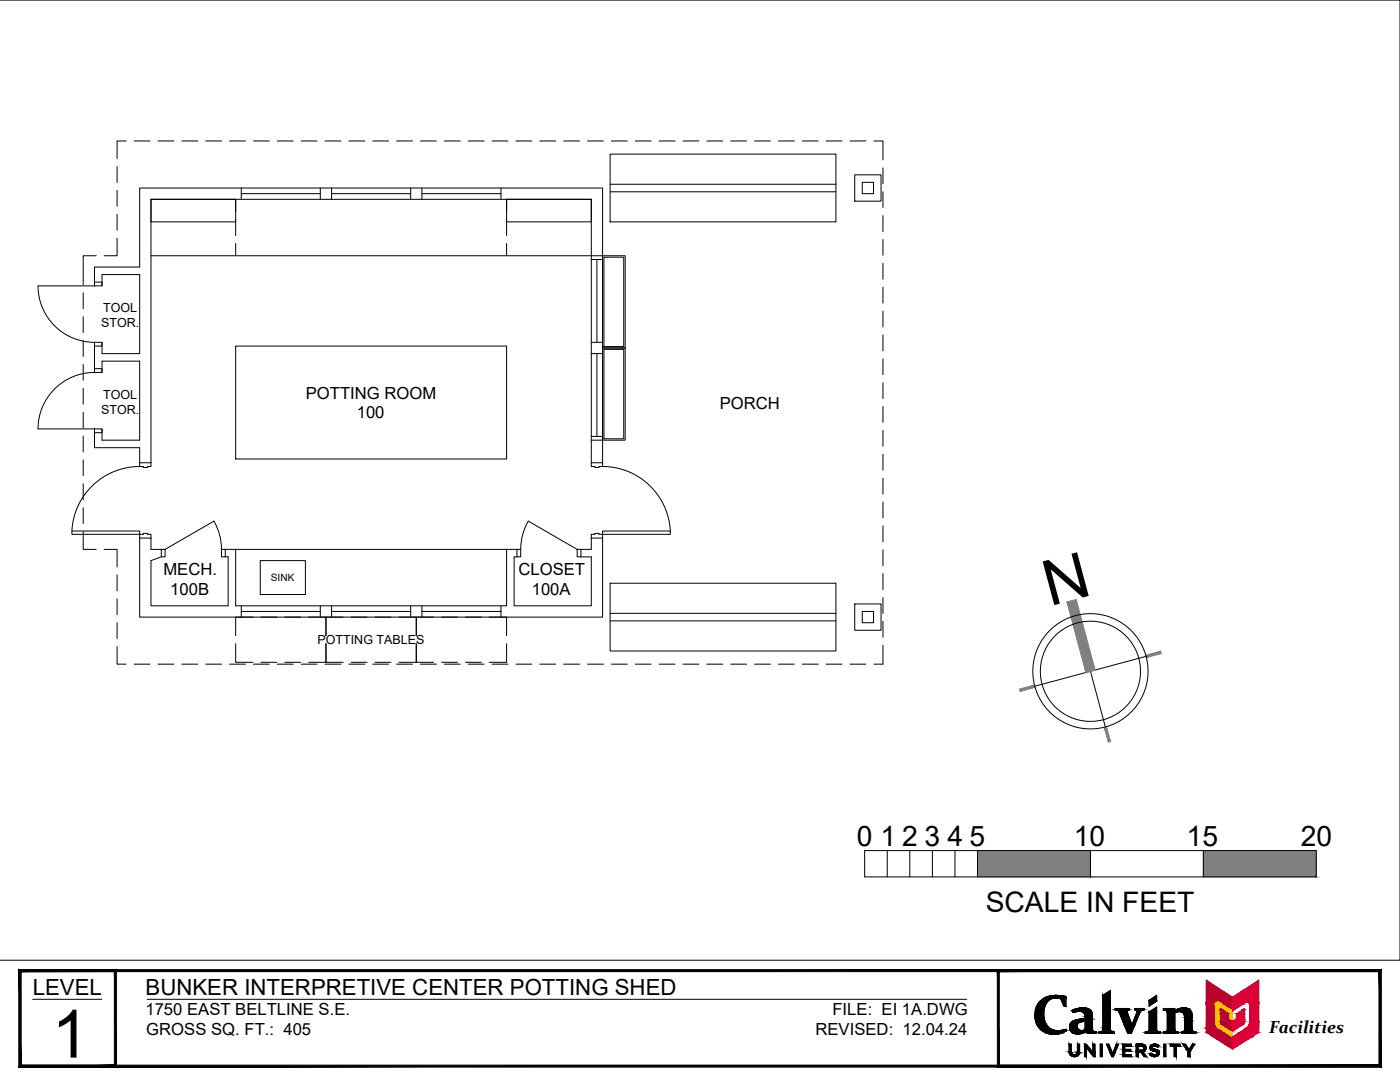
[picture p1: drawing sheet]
<svg xmlns="http://www.w3.org/2000/svg" width="279mm" height="216mm" viewBox="0 0 279 216" stroke-linecap="round" stroke-linejoin="round" font-family="sans-serif">
<defs><g id="words">
<text font-size="13.3" x="10.3" y="211">1</text>
<text font-size="12.6" x="209.5" y="121" transform="rotate(-15 209.5 121)">N</text>
<g font-size="5.6">
<text x="171" y="168.8">0</text>
<text x="175.7" y="168.8">1</text>
<text x="180.1" y="168.8">2</text>
<text x="184.5" y="168.8">3</text>
<text x="189.1" y="168.8">4</text>
<text x="193.5" y="168.8">5</text>
<text x="214.3" y="168.8">10</text>
<text x="236.8" y="168.8">15</text>
<text x="259.6" y="168.8">20</text>
<text x="196.7" y="182">SCALE IN FEET</text>
</g>
<g font-size="4.4">
<text x="6.5" y="198.5">LEVEL</text>
<text x="29.1" y="198.5">BUNKER INTERPRETIVE CENTER POTTING SHED</text>
</g>
<text font-size="3.5" x="253.3" y="206.2">Facilities</text>
<g font-size="3.3">
<text x="61" y="79.5">POTTING ROOM</text>
<text x="71.2" y="83.5">100</text>
<text x="143.6" y="81.5">PORCH</text>
<text x="32.6" y="114.7">MECH.</text>
<text x="34" y="118.6">100B</text>
<text x="103.5" y="114.7">CLOSET</text>
<text x="106.1" y="118.6">100A</text>
<text x="29" y="202.5">1750 EAST BELTLINE S.E.</text>
<text x="166.1" y="202.5">FILE: EI 1A.DWG</text>
<text x="29.2" y="206.6">GROSS SQ. FT.: 405</text>
<text x="162.8" y="206.6">REVISED: 12.04.24</text>
</g>
<g font-size="2.5">
<text x="20.2" y="65.3">STOR.</text>
<text x="20.6" y="62.3">TOOL</text>
<text x="20.2" y="82.5">STOR.</text>
<text x="20.6" y="79.5">TOOL</text>
<text x="63.4" y="128.5">POTTING TABLES</text>
</g>
<text font-size="2" x="54" y="116">SINK</text>
</g></defs>
<!-- layer: A-TEXT -->
<g fill="none" stroke="#000" stroke-width=".2">
<path d="M0 0h279.4v191.6h-279.4M217.6 134l3 11.1M228.7 131l-22.2 5.9M172.6 169.7h90.1v5.3h-90.1zM177.1 169.7v5.3M181.6 169.7v5.3M186.1 169.7v5.3M190.6 169.7v5.3M195.1 169.7v5.3M217.6 169.7v5.3M240.2 169.7v5.3M6.5 199.4h13.8"/>
<path d="M29.4 199.4h163.5M209.7 199.3a3.8 3.8 0 0 0-1 4.9 2.6 2.6 0 0 0 2.5 1.5M209.9 198.7l-1.6 .5-1.1 1.1M210.8 198.6l1.9 .2v2h-.4l-.6-1.5M210.8 198.6l-.9 .1M211.7 199.3h.1M211.7 199.3l-1.1-.2-.9 .2M229.3 199.6l1.5-1v1.2l-1.5 1zM206.5 202.6a3.7 3.7 0 0 0 4.6 3.7M207.2 200.3a4 4 0 0 0-.7 2.3M211.2 205.7l1.6-.3v.3l-.8 .4-.9 .2M213.4 208.3h.4v1.6a.6 .6 0 0 0 .6 .5 .6 .6 0 0 0 .6-.5v-1.6h.5v1.7a1.06 1.06 0 0 1-1.1 .9 1.06 1.06 0 0 1-1-1z"/>
<path d="M213.5 204.5l.1 1 .6 .6M214.7 203.5l-.2 .1a1.43 1.43 0 0 0-1 .9M215.5 205.6h.4M215.5 205.6a.93 .93 0 0 1-.5-1.2 .93 .93 0 0 1 1.1-.6h.5l-.1 1.6-.6 .2M216.4 208.3h.4l1.3 1.7v-1.7h.4v2.6h-.3l-1.4-1.8v1.8h-.4zM218 205.2v.2M218 202.4a1.84 1.84 0 0 0-2.4-1.3l-1.6 .5 .1 .4 .9-.2a1.18 1.18 0 0 1 1.2 .3 1.18 1.18 0 0 1 .4 1.2l-1.9 .2M218 202.4v2.8M218 205.4a.73 .73 0 0 0 .8 .5v.3h-1.3l-.5-.1-.4-.3a2.22 2.22 0 0 1-2.4 .3M219.6 208.3h.4v2.6h-.4zM220.1 205.6l-.2 .2M220.1 205.6v-7l1.5-1v8l.8 .4v.2h-3.1v-.2l.7-.2"/>
<path d="M220.8 208.3h.5l.7 1.9 .8-1.9h.4l-1 2.6h-.3zM223.2 201.8l.1 .1M224 208.3h1.8v.5h-1.3v.6h1.2v.4h-1.2v.6h1.3v.5h-1.8zM226.7 208.3h1.2a.8 .8 0 0 1 .8 .7 .8 .8 0 0 1-.5 .9l.6 1h-.5l-.6-.9h-.5v.9h-.5zM227.6 201.8l-1.8 4.4h-.8l-1.7-4.3M227.8 201.6l-.2 .2M227.8 201.6l.6-.1v-.3h-2v.3l.6 .1-1.1 2.9-1-2.9 .5-.1v-.3h-2.9v.3l.8 .3M227.9 208.8a.4 .4 0 0 1 .4 .4 .4 .4 0 0 1-.4 .4h-.7v-.8h.7M229.3 201.9l1.5-1v4.7l.2 .2 .6 .2v.2h-3.1v-.2l.8-.4zM229.7 210.1l.6 .3h.4M230.7 209.8l.2 .3-.2 .3M231 209a.68 .68 0 0 0-1 0l.1 .2a1.29 1.29 0 0 1 1.3 .9 1.07 1.07 0 0 1-.9 .7 1.07 1.07 0 0 1-1-.4l.2-.2"/>
<path d="M231 209l.3-.4a1.02 1.02 0 0 0-1.8 .5 1.32 1.32 0 0 0 1.2 .8M232.3 208.3h.4v2.6h-.4zM233.6 208.3h1.9v.5h-.7v2.1h-.5v-2.1h-.7zM234.5 202.1v3.6l.7 .3v.2h-3v-.2l.6-.2M234.5 201.7v-.5h-2.3v.3l.6 .2 .1 .1v3.8l-.1 .2M235.4 201.8l-.9 .3M235.4 201.8a.98 .98 0 0 1 1 1.3v2.5M236.1 208.3h.5l.7 1.1 .7-1.1h.5l-1 1.5v1.1h-.5v-1.1zM236.9 201.2a2.93 2.93 0 0 0-2.4 .5M236.9 201.2a1.45 1.45 0 0 1 1 1.4v3M237.9 205.6l.2 .2 .6 .2v.2h-3v-.2l.7-.4"/>
<circle cx="217.6" cy="133.9" r="11.5"/>
<circle cx="217.6" cy="133.9" r="10"/>
</g>
<g fill="#808080" stroke="#808080" stroke-width=".2">
<path d="M212.9 120.1l3.8 14.1 1.8-.5zM212.9 120.1l1.9-.5 3.7 14.1z"/>
<path d="M228.7 130.7l.1 .5 2.8-1.3zM228.8 131.2l2.8-1.3 .2 .5z"/>
<path d="M220.4 145.1l1.2 2.9-.8-3zM220.4 145.1l1.2 2.9-.4 .1z"/>
<path d="M203.6 138l3-.8-.2-.5zM203.5 137.5l2.9-.8-2.8 1.3z"/>
<path d="M240.2 169.7l22.5 5.3v-5.3zM240.2 169.7l22.5 5.3h-22.5z"/>
<path d="M195.1 169.7l22.5 5.3v-5.3zM195.1 169.7l22.5 5.3h-22.5z"/>
</g>
<!-- layer: A-WALL-FULL -->
<g fill="none" stroke="#000" stroke-width=".2">
<path d="M23.4 33.2v3.2M23.4 38v3.2M25.2 28.1h-1.8v3.5M26.8 28.1h3.1M30.1 39.8h16.9v4.5h-16.9zM31.5 28.1h3.2M36.3 28.1h3.2M41.1 28.1h3.1M45.8 28.1h3.2M47 39.8v2.4M48.2 37.5v2.3M48.2 38.6h15.7"/>
<path d="M50.6 28.1h3.2M55.3 28.1h3.2M60.1 28.1h3.2M63.9 37.5v2.3M64.9 28.1h3.1M66.2 37.5v2.3M66.2 38.6h15.8M69.6 28.1h3.2M74.4 28.1h3.2M79.2 28.1h3.1M82 37.5v2.3M83.9 28.1h3.2"/>
<path d="M84.2 37.5v2.3M84.2 38.6h15.8M88.7 28.1h3.2M93.4 28.1h3.2M98.2 28.1h3.2M100 37.5v2.3M101.1 39.8h16.9v4.5h-16.9zM101.1 39.8v2.4M103 28.1h3.1M107.7 28.1h3.2M112.5 28.1h3.2M117.3 28.1h3.1"/>
<path d="M121.8 30.8h45v13.5h-45zM121.8 38.3h45M121.8 36.8h45M122 28.1h3.2M126.8 28.1h3.2M131.5 28.1h3.2M136.3 28.1h3.2M141.1 28.1h3.1M145.8 28.1h3.2M150.6 28.1h3.2M155.4 28.1h3.1M160.1 28.1h3.2"/>
<path d="M164.9 28.1h3.2M169.6 28.1h3.2M170.6 34.9h5.2v5.2h-5.2zM172.1 36.4h2.2v2.2h-2.2zM174.4 28.1h1.8v3.8M176.2 33.5v3.2M176.2 38.3v3.1M16.6 58.4v3.2M19.2 51h-2.6v5.8M20.4 57v-2.2h7.5v15.8h-7.5v-2.3M23.4 47.5v3.5h-2.6M23.4 42.8v3.1"/>
<path d="M30.1 51h90.2M47 43.8v3.2M47 48.6v2.4M101.1 43.8v3.2M101.1 48.6v2.4M118 51.8h2.3M119.1 51.8v16.5M120.3 51h4.5v18.4h-4.5zM120.5 51.3h4v17.9h-4zM176.2 43v3.2M176.2 47.8v3.2M176.2 52.5v3.2"/>
<path d="M176.2 57.3v3.2M16.6 63.2v3.2M16.6 68v3.1M16.6 72.7v3.2M16.6 77.5v3.2M18.9 68.3h1.5v.8h-1.5zM18.9 73.6h1.5v.7h-1.5zM20.4 74.3v-2.2h7.5v15.7h-7.5v-2.2M47 69.1h54.1v22.5h-54.1zM118 70.6h2.3M118 68.3h2.3M119.1 70.6v16.5"/>
<path d="M120.3 69.4h4.5v18.4h-4.5zM120.5 69.7h4v17.9h-4zM176.2 62.1v3.1M176.2 66.8v3.2M176.2 71.6v3.2M176.2 76.4v3.1M16.6 82.2v3.2M16.6 87v3.2M16.6 91.8v3.1M16.6 96.5v3.2M27.9 93.1a13.6 13.6 0 0 0-13.6 12.8M27.9 92.3v-3h-9v-3.7v.7h1.5v-.7h-12.8a11.3 11.3 0 0 1 11.3-11.3v-6a11.2 11.2 0 0 1-11.3-11.3h12.8v-.7h-1.5v.7v-3.7h9v-15.8h92.4v54.8"/>
<path d="M27.9 92.3h2.2v.8h-.7v.2h-.8v-.2h-.7zM30.1 92.3v-52.5h87.9v52.5M118 92.3h2.3v.8h-.8v.2h-.8v-.2h-.7zM118 87.8h2.3M118 87.1h2.3M120.3 93.1a13.6 13.6 0 0 1 13.5 12.8M176.2 81.1v3.2M176.2 85.9v3.2M176.2 90.6v3.2M176.2 95.4v3.2M14.4 106h13.5v.6h-13.5zM16.6 106.1v3.5h2.6"/>
<path d="M16.6 101.3v3.2M20.8 109.6h2.6v3.5M23.4 114.7v3.2M23.4 119.5v3.2M27.9 107.4v15.7h92.4v-15.7M27.9 106.6h.7v-.2h.8v.2h.7v.8h-2.2zM30.1 107.4v2.2h2.1M32.2 111.1l-2.1 .8v9h15.4v-9.8h-.5M44.2 109.6a11.4 11.4 0 0 0-1.5-5.6l-9.8 5.6v1.5h-.7v-1.5h.7M44.2 109.6h.8v1.5h-.8zM45 109.6h58.2M47 109.6v11.3h54.1v-11.3"/>
<path d="M51.9 111.9h9v6.7h-9zM103.2 111.1h-.6v9.8h15.4v-9.8h-2.1M103.2 109.6h.7v1.5h-.7zM103.9 109.6a11.2 11.2 0 0 1 1.5-5.6l9.8 5.6v1.5h.7v-1.5h-.7M118 106.6h.7v-.2h.8v.2h.8v.8h-2.3zM118 107.4v2.2h-2.1M120.3 106h13.5v.6h-13.5zM121.8 116.4h45v13.5h-45zM176.2 100.2v3.1M176.2 104.9v3.2M176.2 109.7v3.2M176.2 114.5v3.1"/>
<path d="M176.2 119.2v3.2M23.4 129v3.5h1.8M23.4 124.2v3.2M26.8 132.5h3.1M31.5 132.5h3.2M36.3 132.5h3.2M41.1 132.5h3.1M45.8 132.5h3.2M47 128.4v3.8h3.5M48.2 120.9v2.2M48.2 122h15.7M50.5 123.1h-3.5v3.8"/>
<path d="M50.6 132.5h3.2M52.1 123.1h3.1M52.1 132.2h3.1M55.3 132.5h3.2M56.8 123.1h3.2M56.8 132.2h3.2M60.1 132.5h3.2M61.6 123.1h3.5v3.8v-3.8h3.4M61.6 132.2h3.5v-3.8v3.8h3.4M63.9 120.9v2.2M64.9 132.5h3.1M66.2 120.9v2.2"/>
<path d="M66.2 122h15.8M69.6 132.5h3.2M70.1 123.1h3.2M70.1 132.2h3.2M74.4 132.5h3.2M74.9 123.1h3.1M74.9 132.2h3.1M79.2 132.5h3.1M79.6 123.1h3.5v3.8v-3.8h3.4M79.6 132.2h3.5v-3.8v3.8h3.4M82 120.9v2.2M83.9 132.5h3.2"/>
<path d="M84.2 120.9v2.2M84.2 122h15.8M88.1 123.1h3.2M88.1 132.2h3.2M88.7 132.5h3.2M92.9 123.1h3.2M92.9 132.2h3.2M93.4 132.5h3.2M97.7 123.1h3.4v3.8M98.2 132.5h3.2M100 120.9v2.2M101.1 128.4v3.8h-3.4"/>
<path d="M103 132.5h3.1M107.7 132.5h3.2M112.5 132.5h3.2M117.3 132.5h3.1M121.8 122.4h45M121.8 123.9h45M122 132.5h3.2M126.8 132.5h3.2M131.5 132.5h3.2M136.3 132.5h3.2M141.1 132.5h3.1M145.8 132.5h3.2"/>
<path d="M150.6 132.5h3.2M155.4 132.5h3.1M160.1 132.5h3.2M164.9 132.5h3.2M169.6 132.5h3.2M170.6 120.5h5.2v5.3h-5.2zM172.1 122h2.2v2.3h-2.2zM176.2 124v3.2M176.2 128.7v3.8h-1.8"/>
</g>
<!-- layer: A-TEXT -->
<g fill="#000" stroke="#000" stroke-width=".2">
<path d="M210.5 198.6h.3zM220.1 198.6l1.5-1v1zM229.3 199.6h1.5v.2zM229.3 199.6l1.5-1v1zM210 206.4h.8zM212.5 205.5h.3zM214.1 202h.2zM214.2 210.8h.5zM214.8 210.4h.5zM214.9 206.3h.5zM216 201.9h1.9zM216 201.1h.4z"/>
<path d="M216.7 206h2.1zM220 205.7h1.7zM220.1 205.6h1.5zM229.2 205.8h1.7zM229.2 205.7h1.7zM230.3 208.4h.4zM230.8 210h.5zM229.3 201.9l1.5-1v1zM234.5 201.7h3.1zM236.2 201.1h.3z"/>
<path d="M207.5 199.9l1.5 .1 .1-.1zM207.5 199.9l1.5 .1h-1.6z"/>
<path d="M207.6 199.8h1.5zM207.5 199.9h1.6z"/>
<path d="M207.7 199.7l1.4 .1 .2-.1zM207.7 199.7l1.4 .1h-1.5z"/>
<path d="M207.8 199.6h1.5zM207.7 199.7h1.6z"/>
<path d="M208 199.5l1.3 .1 .2-.1zM207.8 199.6l.2-.1 1.3 .1z"/>
<path d="M208 199.4h1.6zM208 199.5h1.5z"/>
<path d="M208.1 199.3h1.7zM208 199.4h1.6z"/>
<path d="M208.3 199.2l1.5 .1 .2-.1zM208.1 199.3l.2-.1 1.5 .1z"/>
<path d="M208.3 199.2h1.8zM208.3 199.2h1.7z"/>
<path d="M208.4 199.2h1.9zM208.3 199.2h1.8z"/>
<path d="M208.5 199.1h2zM208.4 199.2h1.9z"/>
<path d="M208.5 199.1h2.3zM208.5 199.1h2.3z"/>
<path d="M208.5 199.1h2.3zM208.5 199.1h2z"/>
<path d="M210.8 199.1h1.9zM210.8 199.1h1.9z"/>
<path d="M210.5 198.6h.8zM210.2 198.6h1.1z"/>
<path d="M210.2 198.6h1.1zM210.2 198.6h1.1z"/>
<path d="M210.2 198.6l1.5 .1zM210 198.7h1.7z"/>
<path d="M210 198.7h1.8zM209.9 198.7h1.9z"/>
<path d="M209.9 198.7h2.3zM209.6 198.7h2.6z"/>
<path d="M209.6 198.7l2.8 .1zM209.5 198.8h2.9z"/>
<path d="M209.5 198.8h3.2zM209.2 198.8h3.5z"/>
<path d="M209.2 198.8l3.5 .1zM209.1 198.9h3.6z"/>
<path d="M209.1 198.9h3.6zM209.1 198.9h3.6z"/>
<path d="M209.1 198.9l3.6 .1zM208.8 199h3.9z"/>
<path d="M208.8 199l3.9 .1v-.1zM208.6 199.1l.2-.1 3.9 .1z"/>
<path d="M208.6 199.1h4.1zM208.5 199.1h4.2z"/>
<path d="M210.8 199.1l1.9 .1zM210.8 199.1l1.9 .1z"/>
<path d="M211.1 199.2h1.6zM211.1 199.2h1.6z"/>
<path d="M211.4 199.2l1.3 .1zM211.4 199.2l1.3 .1z"/>
<path d="M211.7 199.3l1 1.5v-1.5zM211.7 199.3l1 1.5h-.4z"/>
<path d="M220.1 198.6l1.5 6.3v-6.3zM220.1 198.6l1.5 6.3h-1.5z"/>
<path d="M229.3 199.6v.2h1.5zM229.3 199.8h1.5l-1.5 1z"/>
<path d="M3.8 212.9l271.4-.4h-271zM3.8 212.9l271.4-.4 .4 .4zM275.2 193.9v18.6l.4 .4zM275.2 193.9l.4-.4v19.4zM4.2 193.9h271l.4-.4zM3.8 193.5h271.8l-271.4 .4zM3.8 193.5l.4 19v-18.6zM3.8 193.5l.4 19-.4 .4z"/>
<path d="M3.8 212.9l19-.4h-18.6zM3.8 212.9l19-.4 .4 .4zM22.8 193.9v18.6l.4 .4zM22.8 193.9l.4-.4v19.4zM4.2 193.9h18.6l.4-.4zM3.8 193.5h19.4l-19 .4zM3.8 193.5l.4 19v-18.6zM3.8 193.5l.4 19-.4 .4z"/>
<path d="M199.4 212.5l-.4 .4 76.2-.4zM199 212.9l76.2-.4 .4 .4zM275.2 193.9v18.6l.4 .4zM275.2 193.9l.4-.4v19.4zM199.4 193.9h75.8l.4-.4zM199 193.5h76.6l-76.2 .4zM199 193.5l.4 19v-18.6zM199 193.5l.4 19-.4 .4z"/>
<path d="M206.6 201.9l1.7 .2v-.2zM206.6 201.9l1.7 .2h-1.7z"/>
<path d="M206.6 202.1l1.7 .2v-.2zM206.6 202.1l1.7 .2h-1.8z"/>
<path d="M206.5 202.3l1.8 .2v-.2zM206.5 202.3l1.8 .2h-1.8z"/>
<path d="M206.5 202.5l1.8 .1v-.1zM206.5 202.5l1.8 .1h-1.8z"/>
<path d="M206.5 202.6l1.8 .3v-.3zM206.5 202.6l1.8 .3h-1.8z"/>
<path d="M206.5 202.9l1.9 .1-.1-.1zM206.5 202.9l1.9 .1h-1.9z"/>
<path d="M206.6 201.7l1.7 .2v-.2zM206.6 201.7l1.7 .2h-1.7z"/>
<path d="M206.5 203l1.9 .2v-.2zM206.5 203l1.9 .2h-1.8z"/>
<path d="M206.6 201.5l1.7 .2 .1-.2zM206.6 201.5l1.7 .2h-1.7z"/>
<path d="M206.7 201.4h1.7zM206.7 201.4l1.7 .1z"/>
<path d="M206.6 203.2l1.8 .2v-.2zM206.6 203.2l1.8 .2h-1.8z"/>
<path d="M206.6 203.4l1.9 .2-.1-.2zM206.6 203.4l1.9 .2h-1.8z"/>
<path d="M206.7 201.2l1.7 .2v-.2zM206.7 201.2l1.7 .2h-1.7z"/>
<path d="M206.8 201.1h1.6zM206.8 201.1l1.6 .1z"/>
<path d="M206.7 203.6l1.8 .2v-.2zM206.7 203.6l1.8 .2h-1.8z"/>
<path d="M206.8 200.9l1.6 .2 .1-.2zM206.8 200.9l1.6 .2h-1.6z"/>
<path d="M206.7 203.8l1.9 .1-.1-.1zM206.7 203.8l1.9 .1h-1.9z"/>
<path d="M206.9 200.8l1.6 .1v-.1zM206.9 200.8l1.6 .1h-1.7z"/>
<path d="M206.7 203.9l2 .2-.1-.2zM206.7 203.9l2 .2h-1.9z"/>
<path d="M207 200.6l1.5 .2 .1-.2zM207 200.6l1.5 .2h-1.6z"/>
<path d="M207 200.5h1.7zM207 200.5l1.6 .1z"/>
<path d="M206.8 204.1l1.9 .1zM206.8 204.1l1.9 .1z"/>
<path d="M206.8 204.2l2 .1-.1-.1zM206.8 204.2l2 .1h-1.9z"/>
<path d="M207.2 200.3l1.5 .2 .1-.2zM207.2 200.3l1.5 .2h-1.7z"/>
<path d="M206.9 204.3l2 .2-.1-.2zM206.9 204.3l2 .2h-1.9z"/>
<path d="M207.2 200.3h1.6zM207.2 200.3h1.6z"/>
<path d="M207 204.5l1.9 .1zM207 204.5l1.9 .1z"/>
<path d="M207 204.6l2.1 .2-.2-.2zM207 204.6l2.1 .2h-2z"/>
<path d="M207.3 200.1l1.5 .2 .1-.2zM207.3 200.1l1.5 .2h-1.6z"/>
<path d="M207.4 200h1.6zM207.4 200l1.5 .1z"/>
<path d="M207.1 204.8h2zM207.1 204.8h2z"/>
<path d="M207.1 204.8l2.2 .2-.2-.2zM207.1 204.8l2.2 .2h-2z"/>
<path d="M207.3 205l2.1 .1zM207.3 205l2.1 .1z"/>
<path d="M207.4 205.1l2.1 .1zM207.4 205.1l2.1 .1z"/>
<path d="M207.4 205.2l2.4 .1-.3-.1zM207.4 205.2l2.4 .1h-2.2z"/>
<path d="M207.6 205.3h2.2zM207.6 205.3h2.2z"/>
<path d="M207.6 205.3l2.4 .2-.2-.2zM207.6 205.3l2.4 .2h-2.3z"/>
<path d="M210 206.4h.7zM210.1 206.4h.6z"/>
<path d="M207.7 205.5h2.6zM207.7 205.5h2.6z"/>
<path d="M207.8 205.5l2.6 .1zM207.8 205.5l2.6 .1z"/>
<path d="M207.9 205.6h2.7zM207.9 205.6h2.7z"/>
<path d="M207.9 205.6l3 .1zM207.9 205.6l3 .1z"/>
<path d="M208 205.7h3.2zM208 205.7h3.2z"/>
<path d="M209.8 206.3h1.3zM209.8 206.3l1 .1z"/>
<path d="M209.6 206.3h1.6zM209.6 206.3h1.5z"/>
<path d="M209.4 206.3h2zM209.4 206.3h1.8z"/>
<path d="M209.2 206.2h2.4zM209.2 206.2l2.2 .1z"/>
<path d="M209.1 206.2h2.6zM209.1 206.2h2.5z"/>
<path d="M208.8 206.1h3.1zM208.8 206.1l2.9 .1z"/>
<path d="M208.8 206.1h3.2zM208.8 206.1h3.1z"/>
<path d="M208.5 206l3.5 .1 .3-.1zM208.5 206l3.5 .1h-3.2z"/>
<path d="M208.2 205.8l4.1 .2 .3-.2zM208.2 205.8l4.1 .2h-3.8zM208.5 206h3.8zM208.5 206h3.8z"/>
<path d="M208.2 205.8h4.4zM208.2 205.8h4.4z"/>
<path d="M212.5 205.5h.3zM212.2 205.5h.6z"/>
<path d="M212.2 205.5l.6 .1zM212 205.6h.8z"/>
<path d="M212 205.6h.8zM211.6 205.6h1.2z"/>
<path d="M211.6 205.6l1.2 .1zM211.2 205.7h1.6z"/>
<path d="M211.2 205.7h1.6zM211.2 205.7h1.6z"/>
<path d="M208 205.7l4.6 .1 .2-.1zM208 205.7l4.6 .1h-4.4z"/>
<path d="M213.4 208.3l.4 1.6v-1.6zM213.4 208.3l.4 1.6h-.4z"/>
<path d="M213.4 209.9h.4zM213.4 209.9h.4z"/>
<path d="M213.4 209.9l.4 .1zM213.4 209.9l.4 .1z"/>
<path d="M213.4 210l.5 .1zM213.4 210l.5 .1z"/>
<path d="M213.4 210.1h.5zM213.4 210.1h.5z"/>
<path d="M213.4 210.1l.6 .1zM213.4 210.1l.6 .1z"/>
<path d="M213.5 210.2l.5 .1zM213.5 210.2l.5 .1z"/>
<path d="M213.5 210.3h.5zM213.5 210.3h.5z"/>
<path d="M213.5 210.3l.6 .1zM213.5 210.3l.6 .1z"/>
<path d="M213.5 210.4h.7zM213.5 210.4h.7z"/>
<path d="M214.2 210.8h.3zM214.3 210.8h.2z"/>
<path d="M213.6 210.4h.7zM213.6 210.4h.7z"/>
<path d="M213.6 210.4l.8 .1zM213.6 210.4l.8 .1z"/>
<path d="M213.6 210.5h.8zM213.6 210.5h.8z"/>
<path d="M214.1 202h.3zM214.1 202h.2z"/>
<path d="M214 201.9h.7zM214 201.9l.4 .1z"/>
<path d="M214.1 210.8h.6zM214.1 210.8h.6z"/>
<path d="M214 210.8h.9zM214 210.8h.7z"/>
<path d="M214.9 206.3h.4zM215 206.3h.3z"/>
<path d="M213.9 210.7h1zM213.9 210.7l1 .1z"/>
<path d="M213.5 204.7h1.5zM213.5 204.7h1.5z"/>
<path d="M213.5 204.7l1.5 .2v-.2zM213.5 204.7l1.5 .2h-1.5zM213.5 204.9h1.5zM213.5 204.9h1.5z"/>
<path d="M213.5 204.9l1.5 .2v-.2zM213.5 204.9l1.5 .2h-1.5z"/>
<path d="M215 210h.5zM215 210h.5z"/>
<path d="M213.5 204.5l1.5 .2v-.2zM213.5 204.5l1.5 .2h-1.5z"/>
<path d="M213.5 204.5h1.5zM213.5 204.5h1.5z"/>
<path d="M213.8 210.7h1.2zM213.8 210.7h1.1z"/>
<path d="M213.5 205.1h1.6zM213.5 205.1h1.6z"/>
<path d="M213.5 205.1l1.6 .1v-.1zM213.5 205.1l1.6 .1h-1.6z"/>
<path d="M214 201.8h1.1zM214 201.8l.7 .1z"/>
<path d="M213.6 204.4h1.5zM213.6 204.4h1.5z"/>
<path d="M213.6 204.4l1.4 .1 .1-.1zM213.6 204.4l1.4 .1h-1.5z"/>
<path d="M213.7 210.6h1.4zM213.7 210.6l1.3 .1z"/>
<path d="M213.5 205.2l1.6 .1zM213.5 205.2l1.6 .1z"/>
<path d="M213.5 205.3h1.7zM213.5 205.3h1.7z"/>
<path d="M213.6 204.3h1.5zM213.6 204.3l1.5 .1h-1.5z"/>
<path d="M213.6 204.2h1.6zM213.6 204.2l1.5 .1z"/>
<path d="M213.5 205.3l1.7 .1zM213.5 205.3l1.7 .1z"/>
<path d="M213.7 210.5h1.5zM213.7 210.5l1.4 .1z"/>
<path d="M213.7 204.2h1.5zM213.7 204.2h1.5z"/>
<path d="M213.5 205.4h1.8zM213.5 205.4h1.8z"/>
<path d="M213.6 210.5h1.6zM213.6 210.5h1.6z"/>
<path d="M214.5 210.4h.7zM214.4 210.5h.8z"/>
<path d="M213.5 205.4l1.8 .1zM213.5 205.4l1.8 .1z"/>
<path d="M214.7 210.4h.6zM214.5 210.4h.7z"/>
<path d="M213.7 204.1h1.6zM213.7 204.1l1.5 .1z"/>
<path d="M214.7 210.4h.6zM214.7 210.4h.6z"/>
<path d="M213.8 204.1h1.5zM213.8 204.1h1.5z"/>
<path d="M213.6 205.5h1.8zM213.6 205.5h1.8z"/>
<path d="M214.8 210.3h.5zM214.8 210.4h.5zM214.7 210.4h.6z"/>
<path d="M213.8 204h1.6zM213.8 204.1h1.5z"/>
<path d="M213.6 205.5h1.8zM213.6 205.5h1.8z"/>
<path d="M214.9 210.2h.5zM214.9 210.2l.4 .1h-.5z"/>
<path d="M214.9 210.2h.5zM214.9 210.2h.5z"/>
<path d="M214 201.8h1.4zM214 201.8h1.1z"/>
<path d="M215 210.1h.4zM215 210.1l.4 .1z"/>
<path d="M213.6 205.5l1.9 .1zM213.6 205.5l1.9 .1z"/>
<path d="M215 208.3l.5 1.6v-1.6zM215 208.3l.5 1.6h-.5z"/>
<path d="M215 209.9l.5 .1v-.1zM215 209.9l.5 .1h-.5z"/>
<path d="M215 210l.4 .1 .1-.1zM215 210l.4 .1h-.4z"/>
<path d="M214.7 206.3h.8zM214.7 206.3h.7z"/>
<path d="M214.7 206.3h.8zM214.7 206.3h.8z"/>
<path d="M213.6 205.6h2.1zM213.6 205.6h2.1z"/>
<path d="M213.9 204h1.7zM213.9 204h1.5h-1.6z"/>
<path d="M213.9 203.9h1.7zM213.9 203.9l1.7 .1z"/>
<path d="M214.5 206.2h1.2zM214.5 206.2l1 .1z"/>
<path d="M213.9 203.9h1.8zM213.9 203.9h1.7z"/>
<path d="M213.6 205.6h2.2zM213.6 205.6h2.2z"/>
<path d="M213.6 205.6h2.3zM213.6 205.6h2.3z"/>
<path d="M214.4 206.2h1.4zM214.4 206.2h1.3z"/>
<path d="M214.3 206.2h1.6zM214.3 206.2h1.5z"/>
<path d="M214 203.9h1.9zM213.9 203.9h1.8z"/>
<path d="M214.2 206.1h1.8zM214.2 206.1l1.7 .1z"/>
<path d="M214.1 206.1h2zM214.1 206.1h1.9z"/>
<path d="M214 206.1h2.2zM214 206.1h2.1z"/>
<path d="M214 203.8h2.2zM214 203.9h1.9z"/>
<path d="M213.9 206h2.4zM213.9 206h2.4z"/>
<path d="M213.9 206h2.4zM213.9 206l2.3 .1z"/>
<path d="M216 201.1h.5zM215.8 201.1h.7z"/>
<path d="M215.8 201.1h.8zM215.7 201.1h.9z"/>
<path d="M213.8 205.9h2.7zM213.8 205.9l2.5 .1z"/>
<path d="M214 203.8h2.6zM214 203.8h2.2z"/>
<path d="M215.7 201.1l1.1 .1zM215.4 201.2h1.4zM215.4 201.2h1.4zM215.4 201.2h1.4z"/>
<path d="M213.7 205.8h2.9zM213.7 205.8l2.8 .1z"/>
<path d="M215.4 201.2h1.6zM215.2 201.2h1.8z"/>
<path d="M216.4 208.3l1 .8-.6-.8zM216.4 208.3l1 .8h-1z"/>
<path d="M216.4 209.1l.4 1.8v-1.8zM216.4 209.1l.4 1.8h-.4z"/>
<path d="M215.2 201.2h1.8zM215.1 201.2h1.9z"/>
<path d="M215.1 201.2l2.1 .1zM214.9 201.3h2.3z"/>
<path d="M214.9 201.3h2.4zM214.7 201.3h2.6z"/>
<path d="M214.7 201.3l2.7 .1zM214.5 201.4h2.9z"/>
<path d="M216.8 209.1l1.3 .9-.7-.9zM216.8 209.1l1.3 .9h-.5z"/>
<path d="M214.5 201.4l3 .1zM214.3 201.5h3.2z"/>
<path d="M214.3 201.5h3.3zM214.2 201.5h3.4z"/>
<path d="M214.2 201.5l3.5 .1zM214 201.6h3.7z"/>
<path d="M214 201.6h3.7zM214 201.6h3.7z"/>
<path d="M214 201.6l3.8 .2-.1-.2zM214 201.6l3.8 .2h-3.8z"/>
<path d="M214 201.8h3.8zM214 201.8h3.8z"/>
<path d="M215.4 201.8h2.4zM215.4 201.8h2.4z"/>
<path d="M215.6 201.8l2.2 .1zM215.6 201.8l2.2 .1z"/>
<path d="M215.9 201.9h2zM215.9 201.9h2zM216 201.9h1.9z"/>
<path d="M216 201.9l1.9 .1zM216 201.9l1.9 .1z"/>
<path d="M216.2 202l1.7 .1zM216.2 202l1.7 .1z"/>
<path d="M216.3 202.1h1.6zM216.3 202.1h1.6z"/>
<path d="M216.3 202.1l1.7 .1-.1-.1zM216.3 202.1l1.7 .1h-1.6z"/>
<path d="M216.4 202.2h1.6zM216.4 202.2h1.6z"/>
<path d="M216.4 202.2l1.6 .1v-.1zM216.4 202.2l1.6 .1h-1.5z"/>
<path d="M216.5 202.3l1.5 .1zM216.5 202.3l1.5 .1z"/>
<path d="M216.5 205.2l1.5 .2v-.2zM216.5 205.2l1.5 .2h-1.5z"/>
<path d="M216.5 202.4l1.5 .1zM216.5 202.4l1.5 .1z"/>
<path d="M216.5 202.5l1.5 .2v-.2zM216.5 202.5l1.5 .2h-1.5z"/>
<path d="M216.5 205l1.5 .2v-.2zM216.5 205l1.5 .2h-1.5z"/>
<path d="M215.8 203.3l2.2 .1zM215.5 203.4h2.5z"/>
<path d="M215.5 203.4h2.5zM215.2 203.4h2.8z"/>
<path d="M215.2 203.4l2.8 .1zM214.9 203.5h3.1z"/>
<path d="M214.9 203.5h3.1zM214.7 203.5h3.3z"/>
<path d="M214.7 203.5l3.3 .1zM214.4 203.6h3.6z"/>
<path d="M214.4 203.6l3.6 .1v-.1zM214.2 203.7l.2-.1 3.6 .1z"/>
<path d="M214.2 203.7l3.8 .1zM214 203.8h4z"/>
<path d="M214 203.8h4zM214 203.8h4z"/>
<path d="M216.6 203.8l1.4 1.2v-1.2zM216.6 203.8l1.4 1.2h-1.5z"/>
<path d="M216.5 205.4h1.5zM216.5 205.4h1.5z"/>
<path d="M216.5 202.7l1.5 .1zM216.5 202.7l1.5 .1z"/>
<path d="M216.6 202.8l1.4 .1v-.1zM216.6 202.8l1.4 .1h-1.4z"/>
<path d="M216.6 202.9l1.4 .4v-.4zM216.6 202.9l1.4 .4h-1.4z"/>
<path d="M216.6 203.3h1.4zM216.2 203.3h1.8z"/>
<path d="M216.2 203.3h1.8zM215.8 203.3h2.2z"/>
<path d="M216.5 205.4l1.5 .1zM216.5 205.5h1.5z"/>
<path d="M216.5 205.5h1.6zM216.4 205.5h1.7z"/>
<path d="M216.4 205.5l1.7 .1zM216.3 205.6h1.8z"/>
<path d="M216.3 205.6h1.8zM216.2 205.6h1.9z"/>
<path d="M216.2 205.6h1.9zM216.1 205.6h2z"/>
<path d="M216.1 205.6h2zM216 205.6h2.1z"/>
<path d="M216 205.6h2.1zM215.9 205.6h2.2z"/>
<path d="M213.6 205.6h4.5zM213.6 205.6h4.5z"/>
<path d="M213.6 205.6l4.6 .1zM213.6 205.6l4.6 .1z"/>
<path d="M213.7 205.7h4.5zM213.7 205.7h4.5z"/>
<path d="M213.7 205.7h4.5zM213.7 205.7h4.5z"/>
<path d="M213.7 205.7l4.6 .1zM213.7 205.7l4.6 .1z"/>
<path d="M216.6 205.8h1.7zM216.6 205.8h1.7z"/>
<path d="M216.6 205.8h1.8zM216.6 205.8h1.8z"/>
<path d="M216.6 205.8l1.9 .1zM216.6 205.8l1.9 .1z"/>
<path d="M216.7 205.9h1.8zM216.7 205.9h1.8z"/>
<path d="M216.7 205.9h1.9zM216.7 205.9h1.9z"/>
<path d="M218.1 208.3l.4 1.7v-1.7zM218.1 208.3l.4 1.7h-.4z"/>
<path d="M217.6 210l.9 .9v-.9zM217.6 210l.9 .9h-.3z"/>
<path d="M216.7 205.9l2.1 .1zM216.7 205.9l2.1 .1zM216.7 206h2.1z"/>
<path d="M216.7 206h2.1zM216.7 206h2.1z"/>
<path d="M216.8 206l2 .1zM216.8 206l2 .1z"/>
<path d="M217 206.1l1.8 .1zM217 206.1l1.8 .1z"/>
<path d="M217.1 206.2h1.7zM217.1 206.2h1.7z"/>
<path d="M217.3 206.2h1.5zM217.3 206.2h1.5z"/>
<path d="M219.6 208.3l.4 2.6v-2.6zM219.6 208.3l.4 2.6h-.4z"/>
<path d="M220.8 208.3l1.2 1.9-.7-1.9zM220.8 208.3l1.2 1.9h-.4z"/>
<path d="M220.1 204.9l1.5 .2v-.2zM220.1 204.9l1.5 .2h-1.5z"/>
<path d="M220.1 205.1l1.5 .5v-.5zM220.1 205.1l1.5 .5h-1.5zM220.1 205.6h1.5zM220.1 205.6h1.5z"/>
<path d="M220.1 205.6h1.5zM220.1 205.6h1.5zM220.1 205.6h1.5z"/>
<path d="M220.1 205.6l1.5 .1zM220.1 205.6l1.5 .1z"/>
<path d="M220.1 205.7h1.5zM220.1 205.7h1.5z"/>
<path d="M220.1 205.7h1.5zM220.1 205.7h1.5zM220.1 205.7h1.5zM220.1 205.7h1.5z"/>
<path d="M220.1 205.7h1.5zM220.1 205.7h1.5z"/>
<path d="M220 205.7h1.7zM220 205.7h1.7z"/>
<path d="M220 205.7h1.7zM220 205.7h1.7zM220 205.7h1.7z"/>
<path d="M220 205.7h1.7zM220 205.7h1.7zM220 205.7h1.7zM220 205.7h1.7z"/>
<path d="M220 205.7l1.7 .1zM220 205.8h1.7z"/>
<path d="M220 205.8h1.7zM220 205.8h1.7z"/>
<path d="M220 205.8h1.7zM220 205.8h1.7z"/>
<path d="M220 205.8h1.8zM220 205.8h1.8z"/>
<path d="M220 205.8l2.4 .2-.6-.2zM219.3 206l.7-.2 2.4 .2z"/>
<path d="M219.3 206l3.1 .2v-.2zM219.3 206l3.1 .2h-3.1z"/>
<path d="M221.6 210.2l.6 .7 .3-.7zM221.6 210.2l.6 .7h-.3z"/>
<path d="M222.8 208.3l-.3 1.9 .7-1.9zM222.8 208.3l-.3 1.9h-.5z"/>
<path d="M224 208.8l.5 .6v-.6zM224 208.8l.5 .6h-.5z"/>
<path d="M224 209.8l.5 .6v-.6zM224 209.8l.5 .6h-.5z"/>
<path d="M223.1 201.6h1.8zM223.1 201.6h1.8z"/>
<path d="M223.1 201.6l1.8 .1zM223.1 201.6l1.8 .1z"/>
<path d="M223.1 201.7h1.8zM223.1 201.7h1.8z"/>
<path d="M223.2 201.7h1.7zM223.2 201.7h1.7z"/>
<path d="M223.2 201.7l1.7 .1zM223.2 201.7l1.7 .1z"/>
<path d="M223 201.6h1.9zM223 201.6h1.9z"/>
<path d="M223.3 201.8h1.6zM223.3 201.8h1.6z"/>
<path d="M223.3 201.8l1.6 .1zM223.3 201.8l1.6 .1z"/>
<path d="M223.3 201.9l2.6 2.6-1-2.6zM223.3 201.9l2.6 2.6h-1.5z"/>
<path d="M222.5 201.2l2.9 .3v-.3zM222.5 201.2l2.9 .3h-2.9z"/>
<path d="M222.5 201.5l2.4 .1 .5-.1zM222.5 201.5l2.4 .1h-1.9z"/>
<path d="M224 209.4l1.7 .4v-.4zM224 209.4l1.7 .4h-1.7z"/>
<path d="M224 208.3l1.8 .5v-.5zM224 208.3l1.8 .5h-1.8z"/>
<path d="M224 210.4l1.8 .5v-.5zM224 210.4l1.8 .5h-1.8z"/>
<path d="M224.4 204.5l1.4 1.7 .7-1.7zM224.4 204.5l1.4 1.7h-.8z"/>
<path d="M226.7 208.8l.5 .8v-.8zM226.7 208.8l.5 .8h-.5z"/>
<path d="M226.7 210l.5 .9v-.9zM226.7 210l.5 .9h-.5z"/>
<path d="M226.9 201.9l-.4 2.6 1.1-2.6zM226.9 201.9l-.4 2.6h-.6z"/>
<path d="M226.9 201.8h.7zM226.9 201.8l.7 .1z"/>
<path d="M227 201.8h.6zM227 201.8h.6z"/>
<path d="M227 201.7h.7zM227 201.7l.6 .1z"/>
<path d="M227 201.7h.7zM227 201.7h.7z"/>
<path d="M227 201.7h.8zM227 201.7h.7z"/>
<path d="M227 201.6h.8zM227 201.6l.8 .1z"/>
<path d="M227 201.6h.8zM227 201.6h.8z"/>
<path d="M226.7 208.3l1.3 .1zM226.7 208.3l1.3 .1z"/>
<path d="M226.7 208.4h1.5zM226.7 208.4h1.5z"/>
<path d="M226.7 209.9l1.5 .1zM226.7 209.9l1.5 .1z"/>
<path d="M226.7 208.4l1.6 .1zM226.7 208.4l1.6 .1z"/>
<path d="M227.7 210l1.1 .9-.6-.9zM227.7 210l1.1 .9h-.5z"/>
<path d="M226.7 209.8h1.6zM226.7 209.8l1.5 .1z"/>
<path d="M226.7 208.5l1.7 .1zM226.7 208.5l1.7 .1z"/>
<path d="M226.4 201.2l2 .3v-.3zM226.4 201.2l2 .3h-2z"/>
<path d="M226.4 201.5l1.4 .1 .6-.1zM226.4 201.5l1.4 .1z"/>
<path d="M226.7 209.8h1.7zM226.7 209.8h1.6z"/>
<path d="M226.7 208.6l1.8 .1zM226.7 208.6l1.8 .1h-1.8z"/>
<path d="M226.7 209.6l1.7 .2 .1-.2zM226.7 209.6l1.7 .2h-1.7z"/>
<path d="M226.7 208.7l1.9 .1-.1-.1zM226.7 208.7l1.9 .1h-1.9z"/>
<path d="M226.7 209.6h1.9zM226.7 209.6h1.8z"/>
<path d="M228 209.6h.6zM227.9 209.6h.7z"/>
<path d="M227.9 209.6h.7zM227.2 209.6h1.4z"/>
<path d="M228 209.5h.6zM228 209.6h.6z"/>
<path d="M227.9 208.8h.7zM227.9 208.8h.7z"/>
<path d="M228.1 209.5h.5zM228 209.5h.6z"/>
<path d="M228 208.8h.6zM228 208.8h.6z"/>
<path d="M228 208.8h.6zM228 208.8h.6z"/>
<path d="M228.1 209.5h.5zM228.1 209.5h.5z"/>
<path d="M228.1 208.8l.6 .1zM228.1 208.8l.6 .1z"/>
<path d="M228.2 209.4h.4zM228.2 209.4l.4 .1z"/>
<path d="M228.1 208.9h.6zM228.1 208.9h.6z"/>
<path d="M228.2 209.4h.5zM228.2 209.4h.5z"/>
<path d="M228.2 209.4h.5zM228.2 209.4h.4z"/>
<path d="M228.2 208.9h.5zM228.2 208.9h.5z"/>
<path d="M228.2 208.9l.5 .1zM228.2 208.9l.5 .1z"/>
<path d="M228.2 209l.5 .1zM228.2 209l.5 .1z"/>
<path d="M228.2 209.3h.5zM228.2 209.3l.5 .1z"/>
<path d="M228.3 209.1h.4zM228.3 209.1h.4z"/>
<path d="M228.3 209.1h.4zM228.3 209.1h.4z"/>
<path d="M228.3 209.1l.4 .1zM228.3 209.1l.4 .1z"/>
<path d="M228.3 209.2h.4zM228.3 209.2h.4z"/>
<path d="M228.3 209.2h.4zM228.3 209.2l.4 .1z"/>
<path d="M229.7 210.2l.2 .1zM229.7 210.2l.2 .1h-.3z"/>
<path d="M229.6 210.3l.5 .1zM229.6 210.3l.5 .1h-.6z"/>
<path d="M229.5 208.9l.5 .1zM229.5 208.9l.5 .1z"/>
<path d="M229.5 209h.5zM229.5 209h.5z"/>
<path d="M229.5 209l.5 .1zM229.5 209l.5 .1z"/>
<path d="M229.5 209.1h.5zM229.5 209.1h.5z"/>
<path d="M229.5 209.1h.5zM229.5 209.1h.5z"/>
<path d="M229.5 209.1h.5zM229.5 209.1h.5z"/>
<path d="M229.5 208.9h.5zM229.5 208.9h.5z"/>
<path d="M229.5 209.1l.5 .1zM229.5 209.1l.5 .1z"/>
<path d="M229.6 208.9h.4zM229.6 208.9h.4z"/>
<path d="M229.6 208.9h.4zM229.6 208.9h.4z"/>
<path d="M229.5 209.2h.6zM229.5 209.2h.6z"/>
<path d="M229.5 209.2h.6zM229.5 209.2h.6z"/>
<path d="M229.5 210.4h.8zM229.5 210.4h.8zM229.5 210.4h.8zM229.5 210.4h.8z"/>
<path d="M229.6 208.8h.5zM229.6 208.8l.4 .1z"/>
<path d="M229.6 209.2l.5 .1zM229.6 209.2l.5 .1z"/>
<path d="M229.6 208.8h.5zM229.6 208.8h.5z"/>
<path d="M229.6 209.3h.6zM229.6 209.3h.6z"/>
<path d="M229.6 208.8h.6zM229.6 208.8h.6z"/>
<path d="M229.6 208.8h.6zM229.6 208.8h.5z"/>
<path d="M229.6 209.3h.6zM229.6 209.3h.6z"/>
<path d="M229.6 208.7h.6zM229.6 208.7l.6 .1z"/>
<path d="M229.6 209.3h.7zM229.6 209.3h.7z"/>
<path d="M229.5 210.4l.9 .1zM229.5 210.4l.9 .1z"/>
<path d="M229.6 209.3h.9zM229.6 209.3h.9z"/>
<path d="M229.6 208.7h.8zM229.6 208.7h.6z"/>
<path d="M229.5 210.5h1zM229.5 210.5h1z"/>
<path d="M230.4 208.3l.3 .1zM230.3 208.4h.4zM230.3 208.4h.4z"/>
<path d="M229.6 209.3l1.1 .1zM229.6 209.3l1.1 .1z"/>
<path d="M230.2 210.8h.4zM230.2 210.8h.4z"/>
<path d="M230.2 210.8h.4zM230.2 210.8l.2 .1z"/>
<path d="M230.3 208.4h.6zM230 208.4h.9z"/>
<path d="M229.6 209.4h1.1zM229.6 209.4h1.1z"/>
<path d="M229.6 209.4l1.3 .1zM229.6 209.4l1.3 .1z"/>
<path d="M230 210.8h.8zM230 210.8h.6z"/>
<path d="M230 210.8h.8zM230 210.8h.8z"/>
<path d="M229.3 201.9l1.5 3.7v-3.7zM229.3 201.9l1.5 3.7h-1.5z"/>
<path d="M229.3 205.6h1.5zM229.3 205.6h1.5z"/>
<path d="M229.3 205.6h1.5zM229.3 205.6h1.5z"/>
<path d="M229.3 205.6h1.5zM229.3 205.6h1.5z"/>
<path d="M229.3 205.6h1.6zM229.3 205.6h1.6z"/>
<path d="M229.3 205.6l1.6 .1zM229.3 205.6l1.6 .1z"/>
<path d="M229.3 205.7h1.6zM229.3 205.7h1.6z"/>
<path d="M229.3 205.7h1.6zM229.3 205.7h1.6z"/>
<path d="M229.3 205.7h1.6zM229.3 205.7h1.6z"/>
<path d="M229.3 205.7h1.6zM229.3 205.7h1.6zM229.3 205.7h1.6zM229.3 205.7h1.6z"/>
<path d="M229.3 205.7h1.6zM229.3 205.7h1.6zM229.2 205.7h1.7z"/>
<path d="M230 208.4h.9zM230 208.4h.9z"/>
<path d="M230 208.4l1.1 .1zM229.9 208.5h1.2z"/>
<path d="M229.2 205.7l1.7 .1zM229.2 205.7l1.7 .1zM229.2 205.8h1.7z"/>
<path d="M229.2 205.8h1.8zM229.2 205.8h1.8z"/>
<path d="M229.7 209.5h1.3zM229.7 209.5h1.3z"/>
<path d="M229.8 210.7h1.1zM229.8 210.7h1.2z"/>
<path d="M229.8 210.7h1.1zM229.8 210.7l1 .1z"/>
<path d="M229.7 209.5l1.4 .1zM229.7 209.5l1.4 .1z"/>
<path d="M229.2 205.8h1.8zM229.2 205.8h1.8z"/>
<path d="M229.2 205.8l2.4 .2-.6-.2zM228.5 206l.7-.2 2.4 .2z"/>
<path d="M230.9 208.9l.1 .1zM230.9 208.9h.2z"/>
<path d="M229.8 209.6h1.3zM229.8 209.6h1.3z"/>
<path d="M229.9 208.5h1.2zM229.8 208.5h1.3z"/>
<path d="M229.8 209.6h1.4zM229.8 209.6h1.4z"/>
<path d="M229.8 208.5l1.4 .1zM229.7 208.6h1.5z"/>
<path d="M229.6 210.6l1.4 .1 .1-.1zM229.6 210.6l1.4 .1h-1.2z"/>
<path d="M230.7 208.8h.5zM230.7 208.8l.4 .1z"/>
<path d="M229.9 209.6h1.3zM229.9 209.6h1.3z"/>
<path d="M230 209.6l1.2 .1zM230 209.6l1.2 .1z"/>
<path d="M230.6 208.8h.6zM230.6 208.8h.6z"/>
<path d="M230 209.7h1.2zM230 209.7h1.2z"/>
<path d="M230.4 208.7h.8zM230.4 208.7h.8z"/>
<path d="M230.5 208.7h.7zM230.5 208.7l.7 .1z"/>
<path d="M229.7 208.6h1.6zM229.7 208.6h1.6z"/>
<path d="M229.5 210.5l1.6 .1 .1-.1zM229.5 210.5l1.6 .1zM229.6 210.6h1.5zM229.6 210.6h1.5z"/>
<path d="M230.6 210.5h.6zM230.5 210.5h.7z"/>
<path d="M229.7 208.7h1.5zM229.7 208.7h1.5h-1.6z"/>
<path d="M230.3 209.7l1 .1zM230.3 209.7l1 .1z"/>
<path d="M230.4 209.8h.9zM230.4 209.8h.9z"/>
<path d="M230.7 210.4h.6zM230.6 210.5h.6z"/>
<path d="M229.7 208.6h1.6zM229.7 208.7h1.5z"/>
<path d="M230.7 210.4h.6zM230.7 210.4h.6z"/>
<path d="M230.7 210.4h.6zM230.7 210.4h.6z"/>
<path d="M230.8 210.4h.5zM230.7 210.4h.6z"/>
<path d="M230.7 209.8l.6 .1zM230.7 209.8l.6 .1z"/>
<path d="M230.7 209.9h.6zM230.7 209.9h.6z"/>
<path d="M230.8 210.3h.5zM230.8 210.3l.5 .1z"/>
<path d="M230.7 209.9h.6zM230.7 209.9h.6z"/>
<path d="M230.8 210.3h.5zM230.8 210.3h.5z"/>
<path d="M230.8 209.9l.5 .1zM230.8 209.9l.5 .1zM230.8 210h.5z"/>
<path d="M230.9 210.3h.4zM230.9 210.3h.4z"/>
<path d="M230.8 210h.6zM230.8 210h.6z"/>
<path d="M230.9 210.2h.4zM230.9 210.2l.4 .1z"/>
<path d="M230.9 210l.5 .1zM230.9 210l.5 .1z"/>
<path d="M230.9 210.1h.5zM230.9 210.1h.5z"/>
<path d="M230.9 210.1l.5 .1zM230.9 210.1l.5 .1z"/>
<path d="M230.9 210.2h.5zM230.9 210.2h.5z"/>
<path d="M230.9 210.2h.5zM230.9 210.2h.4z"/>
<path d="M230.9 210.1h.5zM230.9 210.1h.5z"/>
<path d="M228.5 206l3.1 .2v-.2zM228.5 206l3.1 .2h-3.1z"/>
<path d="M232.3 208.3l.4 2.6v-2.6zM232.3 208.3l.4 2.6h-.4z"/>
<path d="M232.2 201.2l2.3 .3v-.3zM232.2 201.2l2.3 .3h-2.3z"/>
<path d="M232.2 201.5l2.3 .2v-.2zM232.2 201.5l2.3 .2h-1.7z"/>
<path d="M232.8 201.7h1.7zM232.8 201.7h1.7z"/>
<path d="M232.9 201.7h1.6zM232.9 201.7h1.6z"/>
<path d="M232.9 201.7h1.6zM232.9 201.7h1.6z"/>
<path d="M232.9 202.1l1.6 3.5v-3.5zM232.9 202.1l1.6 3.5h-1.6z"/>
<path d="M232.9 205.6h1.6zM232.9 205.6h1.6z"/>
<path d="M232.9 205.6h1.6zM232.9 205.6h1.6z"/>
<path d="M232.9 205.6h1.6zM232.9 205.6h1.6z"/>
<path d="M232.9 205.6l1.6 .1zM232.9 205.6l1.6 .1z"/>
<path d="M232.9 205.7h1.6zM232.9 205.7h1.6z"/>
<path d="M232.9 205.7h1.6zM232.9 205.7h1.6z"/>
<path d="M232.9 205.7h1.6zM232.9 205.7h1.6z"/>
<path d="M232.9 205.7h1.6zM232.9 205.7h1.6z"/>
<path d="M232.9 205.7h1.6zM232.9 205.7h1.6zM232.9 205.7h1.6zM232.9 205.7h1.6z"/>
<path d="M232.9 205.7l1.6 .1zM232.9 205.8h1.6z"/>
<path d="M232.9 205.8h1.6zM232.9 205.8h1.6z"/>
<path d="M232.9 205.8h1.6zM232.8 205.8h1.7z"/>
<path d="M232.8 205.8h1.8zM232.8 205.8h1.8z"/>
<path d="M232.8 205.8h1.8zM232.8 205.8h1.8z"/>
<path d="M232.8 205.8h1.8zM232.8 205.8h1.8z"/>
<path d="M232.8 205.8l2.4 .2-.6-.2zM232.2 206l.6-.2 2.4 .2z"/>
<path d="M232.9 202l1.6 .1 .2-.1zM232.9 202l1.6 .1h-1.6z"/>
<path d="M234.3 208.8l.5 2.1v-2.1zM234.3 208.8l.5 2.1h-.5z"/>
<path d="M232.9 201.9h2zM232.9 201.9l1.8 .1z"/>
<path d="M232.9 201.9h2.3zM232.9 201.9h2z"/>
<path d="M232.2 206l3 .2v-.2zM232.2 206l3 .2h-3z"/>
<path d="M232.9 201.8h2.5zM232.9 201.8l2.3 .1z"/>
<path d="M233.6 208.3l1.9 .5v-.5zM233.6 208.3l1.9 .5h-1.9z"/>
<path d="M236.2 201.1h.4zM235.9 201.1h.7z"/>
<path d="M236.1 208.3l1.2 1.1-.7-1.1zM236.1 208.3l1.2 1.1h-.5z"/>
<path d="M235.9 201.1h.8zM235.9 201.1h.8z"/>
<path d="M235.9 201.1l1 .1zM235.6 201.2h1.3z"/>
<path d="M235.6 201.2h1.3zM235.6 201.2h1.3z"/>
<path d="M235.6 201.2l1.5 .1zM235.3 201.3h1.8z"/>
<path d="M235.3 201.3h1.8zM235.3 201.3h1.8z"/>
<path d="M235.3 201.3l2 .1zM235 201.4l.3-.1 2 .1z"/>
<path d="M235 201.4h2.3zM235 201.4h2.3z"/>
<path d="M235 201.4l2.5 .1-.2-.1zM234.7 201.5l.3-.1 2.5 .1z"/>
<path d="M234.7 201.5h2.8zM234.7 201.5h2.8z"/>
<path d="M234.7 201.5l2.9 .2-.1-.2zM234.5 201.7l.2-.2 2.9 .2zM234.5 201.7h3.1z"/>
<path d="M237 209.8l.5 1.1v-1.1zM237 209.8l.5 1.1h-.5z"/>
<path d="M234.5 201.7h3.1zM234.5 201.7h3.1z"/>
<path d="M232.9 201.7h4.7zM232.9 201.7h4.7z"/>
<path d="M232.9 201.7h4.7zM232.9 201.7h4.7z"/>
<path d="M232.9 201.7l4.8 .1zM232.9 201.7l4.8 .1z"/>
<path d="M232.9 201.8h4.8zM232.9 201.8h4.8z"/>
<path d="M232.9 201.8h4.8zM232.9 201.8h4.8z"/>
<path d="M232.9 201.8h4.8zM232.9 201.8h4.8z"/>
<path d="M235.4 201.8l2.3 .1zM235.4 201.8l2.3 .1z"/>
<path d="M235.6 201.9h2.1zM235.6 201.9h2.1z"/>
<path d="M235.6 201.9h2.1zM235.6 201.9h2.1z"/>
<path d="M235.7 201.9h2zM235.7 201.9h2z"/>
<path d="M235.7 201.9h2zM235.7 201.9h2z"/>
<path d="M235.8 201.9l2 .1zM235.8 201.9l2 .1z"/>
<path d="M235.9 202h1.9zM235.9 202h1.9z"/>
<path d="M236.8 209.4l.7 .4 .3-.4zM236.8 209.4l.7 .4h-.5z"/>
<path d="M236 202l1.8 .1zM236 202l1.8 .1z"/>
<path d="M236.1 202.1h1.7zM236.1 202.1h1.7z"/>
<path d="M236.1 202.1h1.7zM236.1 202.1h1.7z"/>
<path d="M236.1 202.1l1.7 .1zM236.1 202.1l1.7 .1z"/>
<path d="M236.2 202.2l1.7 .1zM236.2 202.2l1.7 .1z"/>
<path d="M236.3 202.3l1.6 .1zM236.3 202.3l1.6 .1z"/>
<path d="M236.3 202.4h1.6zM236.3 202.4h1.6z"/>
<path d="M236.3 202.4l1.6 .1v-.1zM236.3 202.4l1.6 .1h-1.6z"/>
<path d="M236.3 202.5l1.6 .1v-.1zM236.3 202.5l1.6 .1h-1.5z"/>
<path d="M236.4 202.6l1.5 .2v-.2zM236.4 202.6l1.5 .2h-1.5z"/>
<path d="M236.4 202.8l1.5 .3v-.3zM236.4 202.8l1.5 .3h-1.5z"/>
<path d="M236.4 203.1l1.5 .6v-.6zM236.4 203.1l1.5 .6h-1.5z"/>
<path d="M236.4 203.7l1.5 1.4v-1.4zM236.4 203.7l1.5 1.4h-1.5z"/>
<path d="M236.4 205.1l1.5 .2v-.2zM236.4 205.1l1.5 .2h-1.5z"/>
<path d="M236.4 205.3l1.5 .3v-.3zM236.4 205.3l1.5 .3h-1.5z"/>
<path d="M236.4 205.6h1.5zM236.4 205.6h1.5z"/>
<path d="M236.4 205.6l1.5 .1zM236.4 205.6l1.5 .1zM236.4 205.7h1.5zM236.4 205.7h1.5z"/>
<path d="M236.4 205.7h1.5zM236.4 205.7h1.5z"/>
<path d="M236.4 205.7h1.6zM236.4 205.7h1.6z"/>
<path d="M236.4 205.7h1.6zM236.4 205.7h1.6z"/>
<path d="M236.4 205.7h1.6zM236.4 205.7h1.6zM236.4 205.7h1.6zM236.4 205.7h1.6z"/>
<path d="M236.4 205.7h1.6zM236.4 205.7h1.6zM236.4 205.7h1.6zM236.4 205.7h1.6z"/>
<path d="M236.4 205.7l1.6 .1zM236.3 205.8h1.7z"/>
<path d="M236.3 205.8h1.7zM236.3 205.8h1.7z"/>
<path d="M236.3 205.8h1.8zM236.3 205.8h1.8z"/>
<path d="M236.3 205.8h1.8zM236.3 205.8h1.8z"/>
<path d="M236.3 205.8h1.9zM236.3 205.8h1.9z"/>
<path d="M236.3 205.8l2.4 .2-.5-.2zM235.7 206l.6-.2 2.4 .2z"/>
<path d="M238 208.3l-.2 1.1 .7-1.1zM238 208.3l-.2 1.1h-.5z"/>
<path d="M235.7 206l3 .2v-.2zM235.7 206l3 .2h-3z"/>
</g>
<g fill="#b8002e" stroke="#b8002e" stroke-width=".2">
<path d="M240.7 195.5l5.3 3.5h-5.3z"/>
<path d="M243.3 200h2.7v.4z"/>
<path d="M240.7 206h3.9l1.4 .9z"/>
<path d="M243.6 201.4h.2z"/>
<path d="M243.8 204.4l2.2 .1z"/>
<path d="M240.7 199l5.3 1v-1zM240.7 199l5.3 1h-5.3z"/>
<path d="M243.1 200h2.9zM243.1 200h2.9z"/>
<path d="M240.7 200h2.3zM240.7 200h2.4z"/>
<path d="M243.1 200h2.9zM243.1 200h2.9z"/>
<path d="M240.7 200h2.3zM240.7 200h2.2z"/>
<path d="M243.2 200h2.8zM243.2 200h2.8z"/>
<path d="M240.7 200h2.2zM240.7 200h2.1z"/>
<path d="M240.7 200h2.1zM240.7 200l2.1 .1z"/>
<path d="M240.7 200.1h2.1zM240.7 200.1h2z"/>
<path d="M240.7 200.1h2zM240.7 200.1l1.9 .1z"/>
<path d="M240.7 200.2h1.9zM240.7 200.2l1.9 .1z"/>
<path d="M240.7 200.3h1.9zM240.7 200.3l1.9 .1z"/>
<path d="M243.3 200l.6 .4h2.1zM243.9 200.4h2.1v1.4z"/>
<path d="M240.7 200.4h1.9zM240.7 200.4h1.9z"/>
<path d="M240.7 200.4l1.9 3.4v-3.4zM240.7 200.4l1.9 3.4h-1.9z"/>
<path d="M240.7 203.8l1.9 .3v-.3zM240.7 203.8l1.9 .3h-1.9z"/>
<path d="M240.7 204.1l1.9 .2v-.2zM240.7 204.1l1.9 .2h-1.9z"/>
<path d="M240.7 204.3l2 .2-.1-.2zM240.7 204.3l2 .2h-2z"/>
<path d="M240.7 204.5l2.1 .2-.1-.2zM240.7 204.5l2.1 .2h-2.1z"/>
<path d="M240.7 204.7l2.3 .2-.2-.2zM240.7 204.7l2.3 .2h-2.3z"/>
<path d="M240.7 204.9l2.4 .2-.1-.2zM240.7 204.9l2.4 .2h-2.4z"/>
<path d="M240.7 205.1l2.6 .1-.2-.1zM240.7 205.1l2.6 .1h-2.6z"/>
<path d="M240.7 205.2l3.9 .8-1.3-.8zM240.7 205.2l3.9 .8h-3.9z"/>
<path d="M240.7 206l1.4 .9h3.9zM242.1 206.9h3.9v2.5z"/>
<path d="M243.6 201.4h.2zM243.6 201.4h.2z"/>
<path d="M243.6 201.4h.2zM243.6 201.4h.2zM243.6 201.4h.2zM243.6 201.4h.2z"/>
<path d="M243.6 201.4h.2zM243.6 201.4h.2z"/>
<path d="M243.6 201.4h.3zM243.6 201.4h.3z"/>
<path d="M243.6 201.4l.3 .1zM243.6 201.4l.3 .1z"/>
<path d="M243.5 201.5h.5zM243.5 201.5h.5z"/>
<path d="M243.5 201.5h.5zM243.5 201.5h.5z"/>
<path d="M243.5 201.5l.6 .1zM243.5 201.5l.6 .1z"/>
<path d="M243.5 201.6l1.7 .7-1.1-.7zM243.5 201.6l1.7 .7h-1.7z"/>
<path d="M243.5 202.3l1.7 1.1v-1.1zM243.5 202.3l1.7 1.1h-1.7z"/>
<path d="M243.5 203.4l2.5 .4-.8-.4zM243.5 203.4l2.5 .4h-2.5z"/>
<path d="M243.5 203.8l2.5 .1zM243.5 203.8l2.5 .1z"/>
<path d="M243.5 203.9l2.5 .1v-.1zM243.5 203.9l2.5 .1h-2.5z"/>
<path d="M243.5 204l2.5 .1v-.1zM243.5 204l2.5 .1h-2.4z"/>
<path d="M243.6 204.1l2.4 .1v-.1zM243.6 204.1l2.4 .1h-2.4z"/>
<path d="M243.6 204.2l2.4 .1v-.1zM243.6 204.2l2.4 .1h-2.3z"/>
<path d="M243.7 204.3l2.3 .1zM243.7 204.3l2.3 .1z"/>
<path d="M243.8 204.4l2.2 .1zM243.9 204.5h2.1v1.3z"/>
</g>
<g fill="#ffbf00" stroke="#ffbf00" stroke-width=".2">
<path d="M243 200h.1z"/>
<path d="M245.2 202.3h.8v1.1z"/>
<path d="M243.3 205.2h1.7l1 .6z"/>
<path d="M243 200h.2zM243 200h.2z"/>
<path d="M243 200h.2zM242.9 200h.3z"/>
<path d="M242.9 200h.4zM242.9 200h.4z"/>
<path d="M242.9 200h.4zM242.8 200h.5z"/>
<path d="M242.8 200l.6 .1zM242.8 200.1h.6z"/>
<path d="M242.8 200.1h.6zM242.7 200.1h.7z"/>
<path d="M242.7 200.1l.9 .1zM242.7 200.1l.9 .1z"/>
<path d="M242.6 200.2l1.1 .1zM242.6 200.2l1.1 .1z"/>
<path d="M242.6 200.3l1.2 .1zM242.6 200.3l1.2 .1z"/>
<path d="M242.6 200.4h1.3zM242.6 200.4h1.3z"/>
<path d="M242.6 200.4l2.8 1-1.5-1zM242.6 200.4l2.8 1h-2.8z"/>
<path d="M243.7 201.4h1.7zM243.7 201.4h1.7z"/>
<path d="M242.6 201.4h1.1zM242.6 201.4h1.1zM242.6 201.4h1.1zM242.6 201.4h1.1z"/>
<path d="M243.7 201.4h1.7zM243.7 201.4h1.7z"/>
<path d="M242.6 201.4h1zM242.6 201.4h1.1z"/>
<path d="M243.8 201.4h1.6zM243.8 201.4h1.6z"/>
<path d="M242.6 201.4h1zM242.6 201.4h1z"/>
<path d="M242.6 201.4h1zM242.6 201.4h1z"/>
<path d="M242.6 201.4h1zM242.6 201.4h1z"/>
<path d="M242.6 201.4h1zM242.6 201.4l.9 .1z"/>
<path d="M242.6 201.5h.9zM242.6 201.5h.9z"/>
<path d="M242.6 201.5h.9zM242.6 201.5h.9z"/>
<path d="M242.6 201.5l.9 .1zM242.6 201.5l.9 .1z"/>
<path d="M243.8 201.4l2.2 .4-.6-.4zM243.8 201.4l2.2 .4h-1.6z"/>
<path d="M244.4 201.8l1.6 .5v-.5zM244.4 201.8l1.6 .5h-.8z"/>
<path d="M245.2 202.3v1.1h.8zM245.2 203.4h.8v.4z"/>
<path d="M242.6 201.6l.9 2.2v-2.2zM242.6 201.6l.9 2.2h-.9z"/>
<path d="M242.6 203.8l.9 .1zM242.6 203.8l.9 .1z"/>
<path d="M242.6 203.9l.9 .1v-.1zM242.6 203.9l.9 .1h-.9z"/>
<path d="M242.6 204l1 .1zM242.6 204l1 .1z"/>
<path d="M242.6 204.1h1zM242.6 204.1h1z"/>
<path d="M242.6 204.1l1 .1v-.1zM242.6 204.1l1 .1h-1z"/>
<path d="M242.6 204.2l1.1 .1zM242.6 204.2l1.1 .1z"/>
<path d="M242.6 204.3h1.1zM242.6 204.3h1.1z"/>
<path d="M242.7 204.3l1.1 .1zM242.7 204.3l1.1 .1z"/>
<path d="M242.7 204.4l1.2 .1zM242.7 204.4l1.2 .1z"/>
<path d="M242.7 204.5h1.2zM242.7 204.5h1.2z"/>
<path d="M242.7 204.5l1.5 .2-.3-.2zM242.7 204.5l1.5 .2h-1.4z"/>
<path d="M242.8 204.7l1.7 .2-.3-.2zM242.8 204.7l1.7 .2h-1.5z"/>
<path d="M243 204.9l1.8 .2-.3-.2zM243 204.9l1.8 .2h-1.7z"/>
<path d="M243.1 205.1l1.9 .1-.2-.1zM243.1 205.1l1.9 .1h-1.7z"/>
<path d="M243.3 205.2l1 .6h1.7zM244.3 205.8h1.7v1.1z"/>
</g>
<g fill="#dd0037" stroke="#dd0037" stroke-width=".2">
<path d="M246 199l5.2-3.5v3.5z"/>
<path d="M246 200.4h2l-2 1.4z"/>
<path d="M247.3 206h3.9l-1.3 .9z"/>
<path d="M248.2 201.4h.1z"/>
<path d="M246 204.4h2.2z"/>
<path d="M246 199l5.2 1v-1zM246 199l5.2 1h-5.2z"/>
<path d="M248.9 200h2.3zM248.9 200h2.3z"/>
<path d="M246 200h2.9zM246 200h2.8z"/>
<path d="M248.9 200h2.3zM248.9 200h2.3z"/>
<path d="M246 200h2.8zM246 200h2.7z"/>
<path d="M249 200h2.2zM249 200h2.2z"/>
<path d="M249.1 200l2.1 .1zM249.1 200l2.1 .1z"/>
<path d="M249.2 200.1h2zM249.2 200.1h2z"/>
<path d="M249.2 200.1l2 .1zM249.2 200.1l2 .1z"/>
<path d="M249.3 200.2l1.9 .1zM249.3 200.2l1.9 .1z"/>
<path d="M249.3 200.3l1.9 .1zM249.3 200.3l1.9 .1z"/>
<path d="M249.4 200.4h1.8zM249.4 200.4h1.8z"/>
<path d="M246 200l2 .4 .7-.4zM246 200l2 .4h-2z"/>
<path d="M249.4 200.4l1.8 3.4v-3.4zM249.4 200.4l1.8 3.4h-1.8z"/>
<path d="M249.4 203.8l1.8 .3v-.3zM249.4 203.8l1.8 .3h-1.8z"/>
<path d="M249.4 204.1l1.8 .2v-.2zM249.4 204.1l1.8 .2h-1.9z"/>
<path d="M249.3 204.3l1.9 .2v-.2zM249.3 204.3l1.9 .2h-2z"/>
<path d="M249.2 204.5l2 .2v-.2zM249.2 204.5l2 .2h-2.1z"/>
<path d="M249.1 204.7l2.1 .2v-.2zM249.1 204.7l2.1 .2h-2.2z"/>
<path d="M249 204.9l2.2 .2v-.2zM248.8 205.1l.2-.2 2.2 .2z"/>
<path d="M248.8 205.1l2.4 .1v-.1zM248.6 205.2l.2-.1 2.4 .1z"/>
<path d="M248.6 205.2l2.6 .8v-.8zM247.3 206l1.3-.8 2.6 .8z"/>
<path d="M246 206.9h3.9l-2.6-.9zM246 206.9h3.9l-3.9 2.5z"/>
<path d="M248.2 201.4h.1zM248.2 201.4h.1z"/>
<path d="M248.2 201.4h.1zM248.1 201.4h.2zM248.1 201.4h.2zM248.1 201.4h.2z"/>
<path d="M248.1 201.4h.3zM248.1 201.4h.3z"/>
<path d="M248.1 201.4h.3zM248.1 201.4h.3z"/>
<path d="M248.1 201.4l.3 .1zM248 201.5h.4z"/>
<path d="M248 201.5h.4zM248 201.5h.4z"/>
<path d="M248 201.5h.4zM247.9 201.5h.5z"/>
<path d="M247.9 201.5l.5 .1zM247.9 201.6h.5z"/>
<path d="M247.9 201.6l.5 .7v-.7zM246.7 202.3l1.2-.7 .5 .7z"/>
<path d="M246.7 202.3l1.7 1.1v-1.1zM246.7 202.3l1.7 1.1h-1.7z"/>
<path d="M246.7 203.4l1.7 .4v-.4zM246 203.8l.7-.4 1.7 .4z"/>
<path d="M246 203.8l2.4 .1zM246 203.8l2.4 .1z"/>
<path d="M246 203.9l2.4 .1v-.1zM246 203.9l2.4 .1h-2.4z"/>
<path d="M246 204l2.4 .1v-.1zM246 204l2.4 .1h-2.4z"/>
<path d="M246 204.1l2.3 .1 .1-.1zM246 204.1l2.3 .1h-2.3z"/>
<path d="M246 204.2l2.3 .1v-.1zM246 204.2l2.3 .1h-2.3z"/>
<path d="M246 204.3h2.3zM246 204.3l2.2 .1z"/>
<path d="M246 204.4l2.1 .1zM246 204.5h2.1l-2.1 1.3z"/>
</g>
<use href="#words"/>
</svg>
